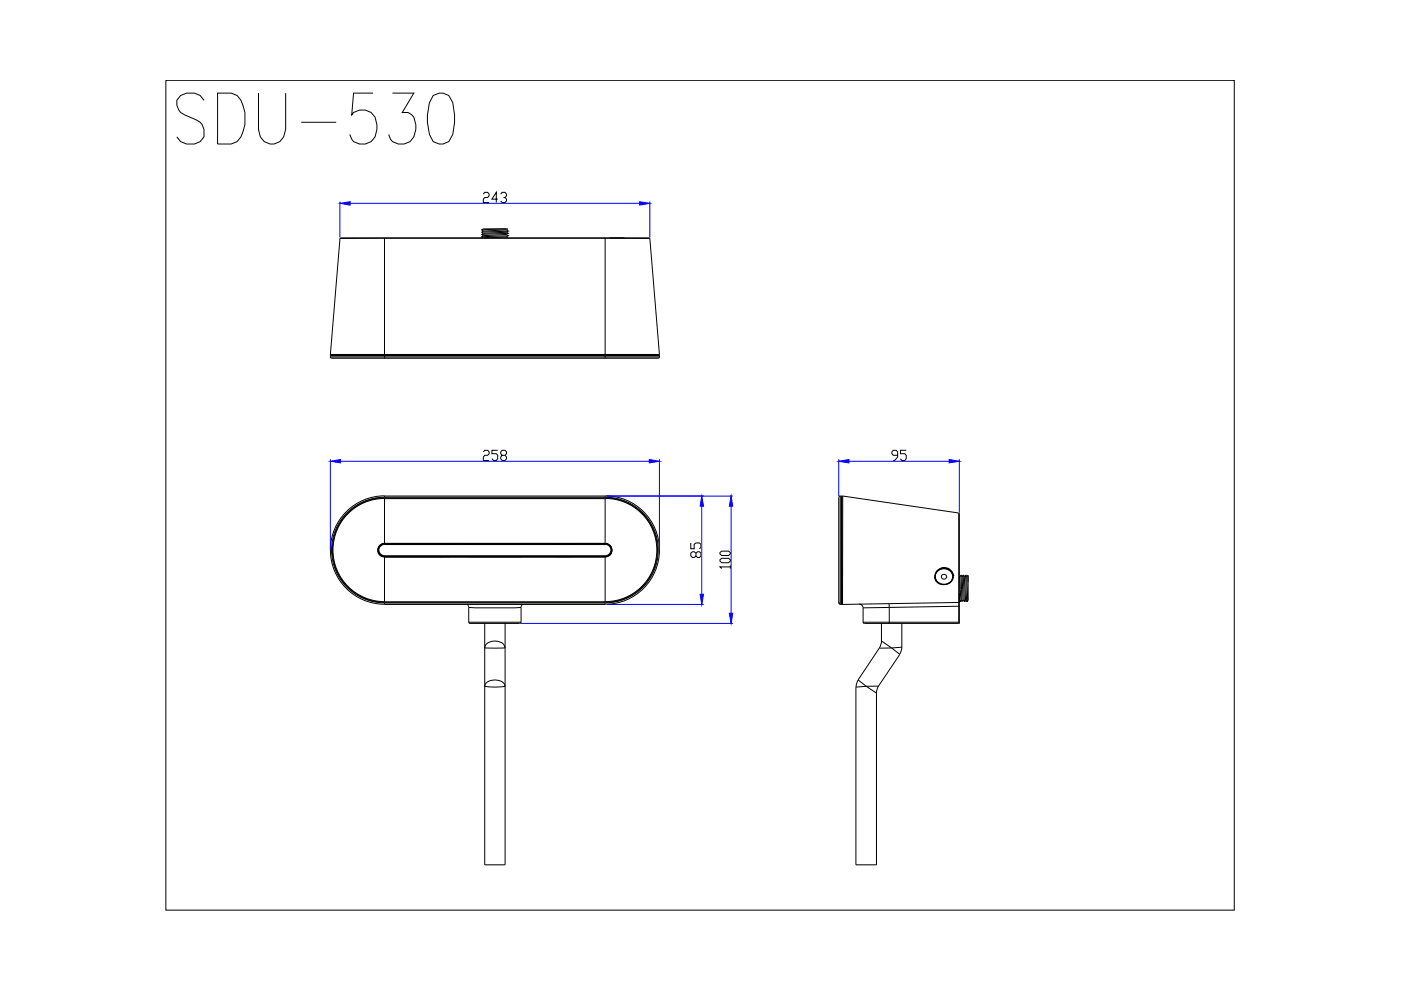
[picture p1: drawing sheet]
<svg xmlns="http://www.w3.org/2000/svg" width="297mm" height="210mm" viewBox="0 0 297 210" stroke-linecap="round" stroke-linejoin="round" font-family="sans-serif">
<defs><g id="words">
<text font-size="16.3" x="36.3" y="31.8">SDU-530</text>
<g font-size="5.3">
<text x="101.2" y="44.1">243</text>
<text x="101.2" y="98.8">258</text>
<text x="188" y="98.8">95</text>
<text x="149.6" y="119.6" transform="rotate(-90 149.6 119.6)">85</text>
</g>
</g></defs>
<!-- layer: 0 -->
<g fill="none" stroke="#000" stroke-width=".21">
<path d="M35.2 17h226.5v176h-226.5zM72.1 50.6v-.2h65.6l.1 .2M72.1 50.6l-2.1 24.6M72.1 50.6h65.7M81.5 50.4v25.6M102.1 48.7h.1M102.1 50.2h.1M102.1 49.7h.1M102.1 48.7l.3-.2h5.2l-.2 .2M102.1 49.2l.4 .3M102.1 50.2l.3 .2M102.1 49.7l.4 .3"/>
<path d="M102.1 48.7l.4 .3M102.5 49l-.4 .2M102.5 49.5l-.4 .2M102.5 50l-.4 .2M103.2 50.4h-.6M103.3 50.4h.1M103.3 50.4h-.1M104 50.3h-.7M107.3 48.5l-5.2 .2M107.4 50.2l-3.4 .1M107.4 50.2l.3 .2M107.4 49.7l.3 .3"/>
<path d="M107.4 49.2l.3 .3M107.4 48.7l.3 .3M107.4 48.7l-4.9 .3M107.4 49.7l-4.9 .3M107.7 50h.1M107.7 49.5h.1M107.7 49h.1M107.7 49l-5.6 .2M107.7 50l-5.6 .2M107.7 49.5l-5.6 .2M107.7 49l-.3 .2-4.9 .3M107.7 49.5l-.3 .2"/>
<path d="M107.7 50l-.3 .2M128.3 50.4v25.6M137.8 50.6l2 24.6M70 75.2h.1M70 75.2l.2 .1M70 75.7l.3 .3M70 75.5v.2M70 75.7h69.8M70 75.5h69.8M70 75.2h69.8M70.1 75.4h69.6M70.2 75.3l-.1 .1"/>
<path d="M70.2 75.3h69.4M70.3 76h69.2M139.6 75.3v.1M139.7 75.4h.1M139.8 75.2l-.2 .1M139.8 75.7l-.3 .3M139.8 75.5v.2M80.4 117.3h.1M80.5 115.6l.8-.4h47a1.46 1.46 0 0 1 1.5 1.5 1.46 1.46 0 0 1-1.5 1.4h-46.8a1.45 1.45 0 0 1-1.3-.9 1.45 1.45 0 0 1 .3-1.6zM80.6 115.6a1.38 1.38 0 0 0 0 2M80.6 117.6h.1M80.6 115.7h.1"/>
<path d="M81.5 115.3h46.8a1.33 1.33 0 0 1 1.4 1.3 1.33 1.33 0 0 1-1.4 1.4M81.5 105.4v-.2h46.8v.2M81.5 105.6h46.8v9.9h-46.8zM81.5 117.8v9.9M81.5 118h46.8M81.5 117.8h46.8M81.5 105.7h46.8M81.5 105.4h46.8M81.5 105.1a11.5 11.5 0 0 0-11.5 11.5 11.5 11.5 0 0 0 11.5 11.5M81.5 105.4a11.2 11.2 0 0 0-11.2 11.2 11.2 11.2 0 0 0 11.2 11.2M81.5 105.6a11.1 11.1 0 0 0-11 11 11.1 11.1 0 0 0 11 11.1M81.5 105.7a10.9 10.9 0 0 0-10.9 10.9 10.9 10.9 0 0 0 10.9 11h46.8a11 11 0 0 0 11-10.9 11 11 0 0 0-11-11"/>
<path d="M81.5 115.2a1.38 1.38 0 0 0-1.3 1.4 1.38 1.38 0 0 0 1.3 1.4h46.8a1.38 1.38 0 0 0 1.4-1.4 1.38 1.38 0 0 0-1.4-1.4M81.5 115.3l-.9 .4M81.5 115.3a1.33 1.33 0 0 0-1.3 1.3 1.33 1.33 0 0 0 1.3 1.4l-.9-.4M81.5 115.4a1.21 1.21 0 0 0-1.2 1.2 1.21 1.21 0 0 0 1.2 1.2M81.8 115.3h.1M81.8 118h.1M81.9 118h.1M82.4 118h.1M82.8 115.3h.1M83.2 115.3h.1M83.2 118h.1M84.5 115.3h.1"/>
<path d="M85 115.3h.1M87.2 118h.1M87.6 118h.1M89.7 115.3h.1M90.2 115.3h.1M91.1 115.3h.1M91.1 118h.1M91.5 115.3h.1M93.4 115.3h.1M93.4 118h.1M93.5 118h.1M93.5 115.3h.1"/>
<path d="M95.2 115.3h.1M95.2 118h.1M95.4 115.3h.1M95.4 118h.1M99.3 115.3h.1M99.3 118h.1M100.3 118h.1M100.4 115.3h.1M100.7 115.3h.1M101 118h.1M103.8 115.3h.1M104.1 115.3h.1"/>
<path d="M108.3 115.3h.1M108.8 115.3h.1M108.8 118h.1M109.1 115.3h.1M109.5 118h.1M110.6 115.3h.1M110.6 118h.1M117.9 115.3h.1M117.9 118h.1M118.5 115.3h.1M118.5 118h.1M120.6 115.3h.1"/>
<path d="M120.6 118h.1M121.3 115.3h.1M121.3 118h.1M128.3 117.8v9.9M128.3 105.1a11.5 11.5 0 0 1 11.5 11.5 11.5 11.5 0 0 1-11.5 11.5M128.3 105.4a11.2 11.2 0 0 1 11.3 11.2 11.2 11.2 0 0 1-11.3 11.2M128.3 105.6a11.1 11.1 0 0 1 11.1 11 11.1 11.1 0 0 1-11.1 11.1M128.3 115.4a1.21 1.21 0 0 1 1.2 1.2 1.21 1.21 0 0 1-1.2 1.2M129.2 115.7a1.25 1.25 0 0 1 0 1.9M152.6 118.7l.4-.3h1.5l.3 .3v.3l-.3 .3h-1.5l-.4-.3zM152.6 117.2l.4-.3h1.5l.3 .3v.2l-.3 .4h-1.5l-.4-.4zM154.8 119.9v.6"/>
<path d="M177.8 105.4v22.5M178.1 105.2h.2v23h-.2zM178.1 105.1l-.2 .3M178.4 105.2h.1M178.4 105.3v22.8M178.4 105.3l.1 22.7M178.7 105.1l-.2 .2M203.3 108.7l.1 .2M203.4 108.9v23.2M81.5 127.9h46.8v.3h-46.8zM81.5 127.7h46.8M99 128.2l.4 .5v3.2"/>
<path d="M99.4 131.9l.3 .3h10.5l.3-.3M99.4 128.8h11.1M99.4 131.9h11.1M102.8 132.2v51.2h4.3v-51.2M103 136.7a2.71 2.71 0 0 1 3.8 0l.3 .7h-4.3zM110.8 128.2l-.3 .5v3.2M154.8 120.2h-2.2l.4 .3M177.8 127.9h.1M177.9 127.8l.2 .3M178.4 128.1h.1M178.4 128h.1M178.5 128l.2 .2"/>
<path d="M182.1 128.1l.5 .1 .4 .7M183 131.9l.3 .3M183 131.9h20.4M183 128.9v3M183.2 132.2h20.1M186.9 135.9l-.1 .8-.4 .7M186.9 132.2v3.7M186.9 135.9l2.1 1.5M188.5 128v.8M188.5 128.8v3.4M188.5 128.8l-5.5 .1M189 137.4h-2.6l-4.5 6.8 1.8 1.3"/>
<path d="M189 137.4l1.8 1.3-4.5 6.8M191.2 137.2l-.1 .8-.3 .7M191.2 132.2v5l-2.2 .2M198.2 121.8a1.82 1.82 0 0 0 2.5 2.1M198.2 122.3l.2 .4M198.3 122.2v.1M198.4 121.5l-.1 .3M198.4 121.3l-.1 .2M199.6 120.4a1.98 1.98 0 0 1 2.4 1.1M199.6 120.4l-.7 .4-.5 .6M199.6 120.4l.1 .1M199.6 120.4h.1"/>
<path d="M199.7 120.4h-.1M199.7 120.5a1.91 1.91 0 0 0-1.5 1.8v-.1M199.7 120.5a1.84 1.84 0 0 1 2.3 1.5M202 121.5l.1 .4M202 122.1h.1M202.1 122.1h.1M202.1 121.9a1.83 1.83 0 0 1-1.5 2M203.3 127.7l-24.7 .5 .1-23 24.6 3.6v23.4M203.4 128.5l-14.9 .3M203.4 127.4l.1 .1M203.4 122.2l.1 .1M203.4 125.7l.1 1.8"/>
<path d="M203.4 127.5l-.1 .2M203.4 132l-.1 .2M203.5 127.5h.1M203.5 122.3l.2 4.9M203.7 122h.1M203.7 122l.2 5.5M203.7 122l-.2 .3M203.7 127.2l-.2 .3M203.7 127.2l.2 .3M203.7 122l.3 .3M204 122.3l.2 4.9M204.2 122h.1"/>
<path d="M204.2 122l.3 5.5M204.2 122l-.2 .3M204.2 127.2l-.3 .3M204.2 127.2l.3 .3M204.2 122l.3 .3M204.5 127.5h.1M204.5 122.3l.2 4.9M204.7 122h.1M204.7 122l.3 5.5M204.7 122l-.2 .3M204.7 127.2l-.2 .3M204.7 127.2l.3 .3"/>
<path d="M204.7 122l.3 .3M205 127.5h.1M205.2 122l-.2 .3M205.2 127.2l-.2 .3M205.2 122l.1 5.3-.3-5M205.2 122l.1 1.4M103 144.9a2.74 2.74 0 0 1 4 .3l.1 .3a13.8 13.8 0 0 1-4.3 0zM181.5 145.7v37.7h4.3v-36.4M182 144.2l-.4 .7-.1 .8M183.7 145.5l-2.2 .2M183.7 145.5l2.1 1.5M186.3 145.5h-2.6"/>
<path d="M186.3 145.4l-.4 .8-.1 .7"/>
</g>
<!-- layer: 02___PRT_ALL_AXES -->
<g fill="none" stroke="#000" stroke-width=".21">
<path d="M199.3 120.6h.2a2.1 2.1 0 0 1 2.5 1M201.9 121.6l.2 .4M202 122h.1M202 122.2h.1M202.1 122v.2"/>
<circle cx="200.1" cy="122.3" r=".53"/>
</g>
<!-- layer: DEF_FEATURE -->
<path d="M198.3 122.2v.1M198.8 121a1.93 1.93 0 0 1 3.2 1M198.9 121a1.78 1.78 0 0 1 2.3-.1 1.78 1.78 0 0 1 .5 2.3 1.82 1.82 0 0 1-2.3 .6 1.82 1.82 0 0 1-1-2.2zM202 122.2a1.92 1.92 0 0 1-1.8 1.7 1.92 1.92 0 0 1-2-1.6M202.1 122v.2" fill="none" stroke="#000" stroke-width=".21"/>
<!-- layer: 0 -->
<g fill="none" stroke="#00f" stroke-width=".21">
<path d="M72.1 42.7v7.6M74.2 43.1h61.4M137.8 42.7v7.6M70 97.4v19M72.2 97.8h65.5M139.8 97.4v19M177.8 97.4v7.8M180 97.8h21.2M203.4 97.4v11.2M128.6 105.2h26.8M148.8 107.3v18.7M155 107.3v22.7"/>
<path d="M110.5 132.2h44.9M128.6 128.2h20.6"/>
</g>
<g fill="#00f" stroke="#00f" stroke-width=".21">
<path d="M70 97.8l2.2-.4v.7z"/>
<path d="M137.7 97.4l2.1 .4-2.1 .3z"/>
<path d="M148.8 105.2l.4 2.1h-.8z"/>
<path d="M148.4 126h.8l-.4 2.2z"/>
<path d="M201.2 97.4l2.2 .4-2.2 .3z"/>
<path d="M177.8 97.8l2.2-.4v.7z"/>
<path d="M155 105.2l.3 2.1h-.7z"/>
<path d="M154.6 130h.7l-.3 2.2z"/>
<path d="M72.1 43.1l2.1-.3v.7z"/>
<path d="M135.6 42.8l2.2 .3-2.2 .4z"/>
</g>
<use href="#words"/>
</svg>
